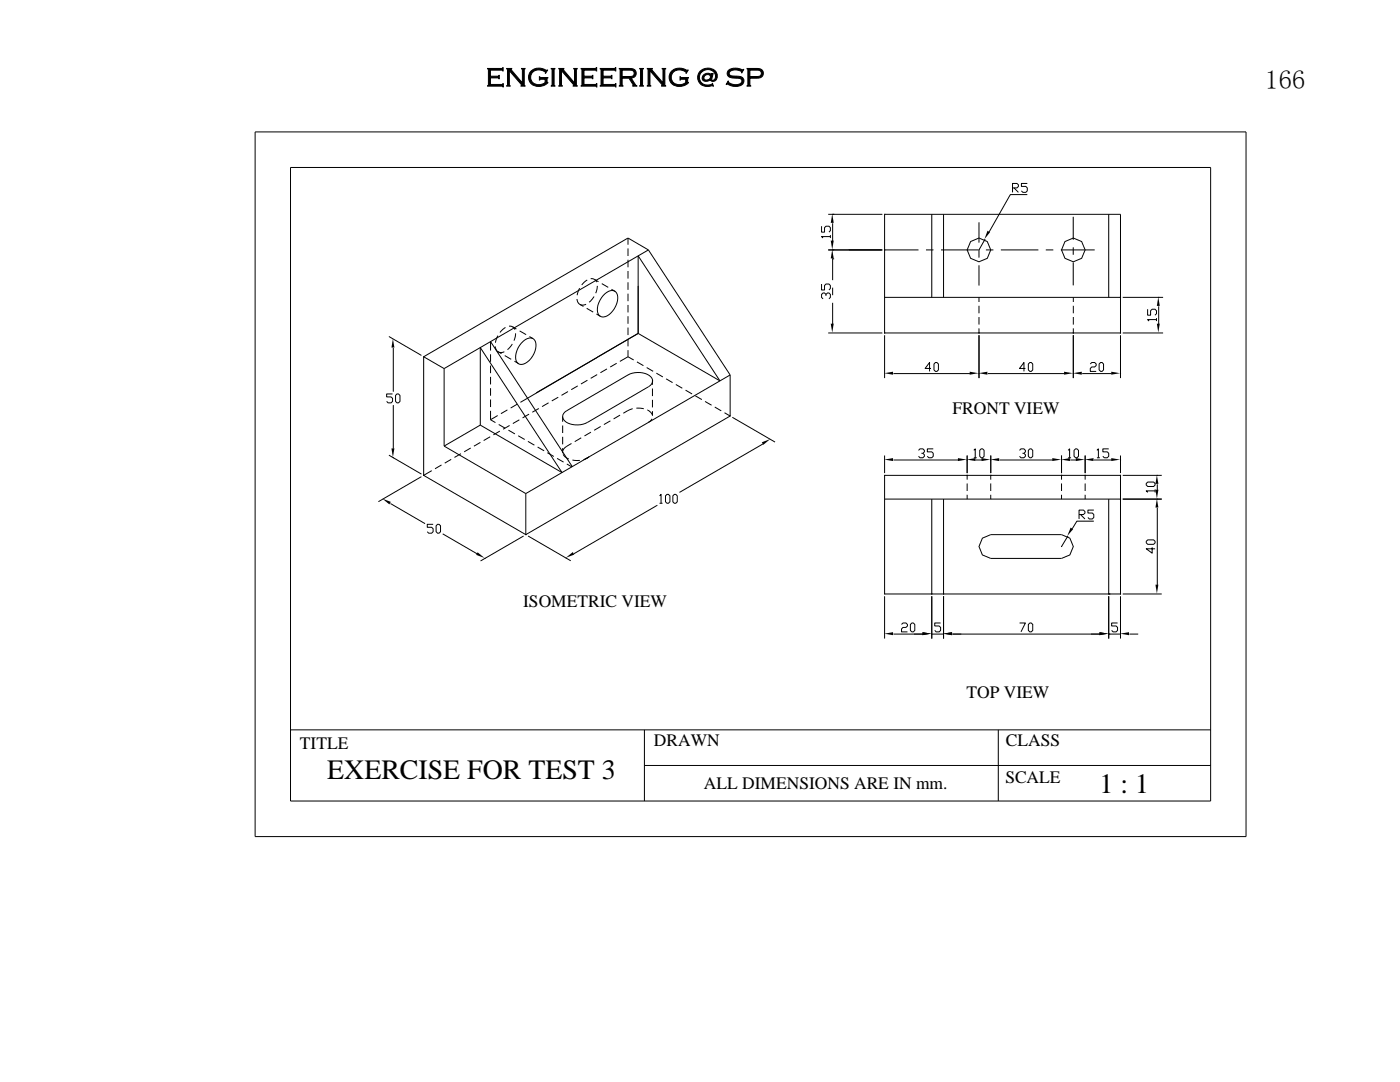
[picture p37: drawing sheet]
<svg xmlns="http://www.w3.org/2000/svg" width="279mm" height="216mm" viewBox="0 0 279 216" stroke-linecap="round" stroke-linejoin="round" font-family="sans-serif">
<defs><g id="words">
<g font-size="5.6">
<text x="65.3" y="155.3">EXERCISE FOR TEST 3</text>
<text x="219.5" y="158.3">1 : 1</text>
</g>
<g font-size="5.3">
<text x="96.9" y="17.2">ENGINEERING @ SP</text>
<text x="252.5" y="17.8">166</text>
</g>
<g font-size="3.5">
<text x="190.1" y="82.5">FRONT VIEW</text>
<text x="104.4" y="121">ISOMETRIC VIEW</text>
<text x="192.9" y="139.3">TOP VIEW</text>
<text x="59.9" y="149.4">TITLE</text>
<text x="130.5" y="148.8">DRAWN</text>
<text x="200.7" y="148.8">CLASS</text>
<text x="140.5" y="157.5">ALL DIMENSIONS ARE IN mm.</text>
<text x="200.6" y="156.2">SCALE</text>
</g>
</g></defs>
<g fill="none" stroke="#000" stroke-width=".2">
<path d="M50.9 26.3h197.8v140.6h-197.8zM58 33.4h183.6v126.4h-183.6zM202.1 37.5h.9l.3-.3v-.3l-.3-.3h-.9v1.8M202.4 37.5l.9 .9M205 36.6h-1.2v.6h.9l.3 .3v.6l-.3 .3h-.6l-.3-.3M205 38.8h-3.4l-4.2 7.5M115.1 59.7a1.17 1.17 0 0 0 .6 1.1 1.17 1.17 0 0 0 1.3-.1M115.7 57.5l-.5 1.4M117.2 55.9l-1.1 1M117.9 55.6a1.02 1.02 0 0 1 1.2 .7M118.6 59.2l-1 1.1M118.7 55.8l.7 .4"/>
<path d="M119.2 57l-.3 1.5M120.1 56.6l1.3 .7M120.7 58.6a1.52 1.52 0 0 1 2.3-.2 3.9 3.9 0 0 1-1.8 4.6 1.23 1.23 0 0 1-1.4 .1 1.23 1.23 0 0 1-.6-1.3l.3-1.4 .5-1zM122 57.7l.8 .4M125.3 47.5l-40.7 23.7M125.3 47.5l4.1 2.4M125.3 47.5v1.3M125.3 49.6v1.5M125.3 51.8v1.5M125.3 54.1v1.5M125.3 56.3v1.5M125.3 58.6v1.5"/>
<path d="M127.4 51.1l16.3 24.9-16.3-9.5zM129.4 49.9l-40.8 23.6M129.4 49.9l16.3 24.9M164 45.1v1.2h.6v-.9l.2-.3h.6l.3 .3v.6l-.3 .3M164 56.7v1.2h.6v-.9l.2-.3h.6l.3 .3v.6l-.3 .3M164.8 58.7l.3-.2h.3l.3 .2v.6l-.3 .3M164.8 59v-.3l-.2-.2h-.3l-.3 .2v.6l.3 .3M165.3 42.8h10.8M165.3 49.9h10.8M165.7 46.9v.6M165.7 47.2h-1.7l.3 .3M166.2 42.8h.1"/>
<path d="M166.2 44.5v3.6M166.2 49.9h.1M166.2 51.6h.1M166.2 51.6v4.3M166.2 57.4v1.5M176.5 42.8h47.1v23.6h-47.1zM176.5 49.9h6.8M176.5 59.3h47.1M184.8 49.9h1.5M186 42.8v16.5M187.8 49.9h7.5M188.3 42.8v16.5"/>
<path d="M195.4 44.4v4M195.4 49.9h.1M195.4 49.9v1.5M195.4 52.9v4.1M195.4 59.3v1M196.5 47.8l-1.1 2.1M196.5 47.8h.1M196.8 49.9h1.5M199.7 49.9h7.5M208.7 49.9h1.5M211.7 49.9h6.8M214.2 43.3v4.5"/>
<path d="M214.2 49.3v1.5M214.2 52.4v4.5M214.2 59.3v1M221.3 42.8v16.5M224.1 59.3h8M77.6 67.1l6.5 3.8M78.3 78.6h-1.1v.6h.8l.3 .3v.6l-.3 .3h-.5l-.3-.3M78.5 69.4v8.8M79.2 78.6h.3l.3 .3v1.2l-.3 .3h-.3l-.3-.3v-1.2zM84.6 71.2v23.7M84.6 71.2l4 2.3M84.6 71.2h.1"/>
<path d="M88.6 73.5v15.5M95.9 69.3v15.5M95.9 69.4l16.3 24.9-16.3-9.5M97.9 69.9v-1.7l16.3 24.9M97.9 70.7v1.5M97.9 72.9v1.6M97.9 75.2v1.5M97.9 77.5v1.5M97.9 79.7v1.5M98.8 69.1a1.15 1.15 0 0 0 .6 1.1 1.15 1.15 0 0 0 1.3 0M99.3 70.1l.8 .5M99.4 67l-.5 1.4"/>
<path d="M100.7 70.9l1.3 .8M100.9 65.3l-1.1 1M101.6 65.1a1.02 1.02 0 0 1 1.2 .7M102.3 68.6l-1 1.2M102.3 65.2l.8 .5M102.7 72.1l.8 .5M102.9 66.5l-.3 1.5M103.7 66l1.3 .8M104.4 68.1a1.53 1.53 0 0 1 2.3-.2 3.9 3.9 0 0 1-2.6 4.8 1.32 1.32 0 0 1-1.2-1.8l.5-1.5zM105.7 67.2l.7 .4M111.4 79.3l-1.3 .7M113.4 78.1l-1.3 .8"/>
<path d="M115.3 77l-1.3 .8M115.7 60.7l.7 .5M117.1 61.5l1.3 .8M117.2 75.9l-1.3 .7M119 62.7l.8 .4M119.2 74.7l-1.3 .8M119.2 71.3l-12.2 7.1M121.1 73.6l-1.3 .8M123.1 72.5l-1.3 .7M125.3 60.8v1.5M125.3 63.1v1.5M125.3 65.4v1.5"/>
<path d="M125.3 67.6v1.5M125.3 69.9v1.3M125.3 71.2l-1.6 .9M125.3 71.2l1.2 .6M127.1 72.2l1.3 .8M127.4 66.5l-23.5 13.8M127.4 66.5l-8.2 4.8M129.1 73.3l1.2 .8M130.2 75.9v.9M130.2 77.5v1.5M130.2 79.8v1.5M131 74.5l1.3 .7"/>
<path d="M132.9 75.6l1.3 .7M134.9 76.7l1.3 .8M136.8 77.9l1.3 .7M138.8 79l1.3 .7M145.7 74.8v8.2M145.7 74.8l-40.8 23.7M165.3 66.4h10.8M166.2 60.4v4.3M176.5 66.9v8.5M178.3 74.5h15.3M185.8 73.5h-1.2l.9-1.2v1.8M186.7 72.3h.3l.3 .3v1.2l-.3 .3h-.3l-.3-.3v-1.2z"/>
<path d="M195.4 61v1.5M195.4 63.3v1.5M195.4 65.5v.9M195.4 66.9v8.5M195.4 74.5h.1M197.1 74.5h15.3M204.6 73.5h-1.1l.9-1.2v1.8M205.5 72.3h.3l.3 .3v1.2l-.3 .3h-.3l-.3-.3v-1.2zM214.2 61v1.5M214.2 63.3v1.5M214.2 65.5v.9M214.2 66.9v8.5"/>
<path d="M214.2 74.5h.1M216 74.5h5.9M217.6 72.6l.3-.3h.6l.3 .3v.3l-.3 .3h-.6l-.3 .3v.6h1.2M219.7 72.3h.2l.3 .3v1.2l-.3 .3h-.2l-.3-.3v-1.2zM223.6 66.9v8.5M223.6 74.5h.1M224.1 66.4h8M229 61.7v1.2h.6v-.9l.3-.3h.6l.3 .3v.6l-.3 .3M230.8 63.5v.6M230.8 63.8h-1.8l.3 .3M231.2 61.1v3.6M77.6 90.8l6.5 3.8"/>
<path d="M78.5 80.8v8.8M78.5 91.3h.1M84.1 95.1l-8.6 5M84.6 94.9h.1M84.6 94.9l20.3 11.8M86.2 93.9l-1.6 1M88.1 92.8l-1.3 .7M88.6 89l16.3 9.5M90.1 91.7l-1.3 .7M92 90.5l-1.3 .8M93.9 89.4l-1.3 .8M95.9 84.8l-7.3 4.2"/>
<path d="M95.9 88.3l-1.3 .7M97.8 87.2l-1.3 .7M97.9 82v1.8M97.9 83.8l1 .5M99.3 82.9l-1.4 .9M99.5 84.7l1.3 .7M99.8 86l-1.3 .8M101.3 81.8l-1.3 .7M101.5 85.8l1.3 .8M101.7 84.9l-1.3 .7M103.2 80.7l-1.3 .7M103.4 86.9l1.3 .8"/>
<path d="M103.6 83.8l-1.3 .7M104.9 98.5v8.2M105.4 88.1l1.2 .7M105.6 82.6l-1.3 .8M107.3 89.2l1.3 .8M107.5 81.5l-1.3 .8M109.2 90.3l1.3 .8M109.5 80.4l-1.3 .7M111.2 91.5l1.3 .7M112.3 83.1v1.1M112.3 84.9v1.5M112.3 87.2v1.5"/>
<path d="M112.3 89.4v1M112.4 90.7l.4 .4 .7 .5M112.8 82.2l12.5-7.4a4 4 0 0 1 4.8 .7 1.25 1.25 0 0 1-.7 1.7l-12.2 7.1a4 4 0 0 1-4.8-.6 1.11 1.11 0 0 1 .4-1.5zM113.1 92.6l1 .6M114.1 88.5a2.78 2.78 0 0 0-1.8 1.4M114.2 91.8l1.5 .1M116 87.4l-1.3 .7M117.5 91.2l-1 .5M117.9 86.2l-1.3 .8M119.9 85.1l-1.3 .8M121.8 84l-1.3 .7M123.7 82.8l-1.2 .8"/>
<path d="M126.3 81.6l-1.9 .9M127 81.4l1.5 .2M129.2 81.8a1.84 1.84 0 0 1 1 1M130.1 83.6l-.7 .7M130.2 82v1M131.6 98.9l.3-.3v1.8M133.1 98.6h.3l.3 .3v1.2l-.3 .3h-.3l-.3-.3v-1.2zM134.6 98.6h.3l.3 .3v1.2l-.3 .3h-.3l-.3-.3v-1.2zM140.7 80.1l1.3 .8M142.6 81.2l1.3 .8M144.6 82.4l1.1 .6M145.7 83l-40.8 23.7"/>
<path d="M145.7 83h.1M146.2 83.3l8.5 4.9M152.3 88.6l-16.7 9.7M176.5 90.9v3.5M176.5 94.9h47.1v23.6h-47.1zM176.5 99.6h47.1M178.3 91.8h13M183.3 89.9l.3-.3h.6l.3 .3v.3l-.3 .3h-.3M184.2 90.5l.3 .2v.3l-.3 .3h-.6l-.3-.3M186 99.6v18.9M186.2 89.6h-1.1v.6h.9l.2 .3v.5l-.2 .3h-.6l-.3-.3M188.3 99.6v18.9"/>
<path d="M193 90.9v3.5M193 91.8h.1M193 94.9v.8M193 96.5v1.5M193 98.7v.9M194.3 89.9l.3-.3v1.7M194.3 91.3h.6M194.8 91.8h1.2M195.8 89.6h.3l.3 .3v1.1l-.3 .3h-.3l-.3-.3v-1.1zM197.7 90.9v3.5M197.7 91.8h.1M197.7 94.9v.8"/>
<path d="M197.7 96.5v1.5M197.7 98.7v.9M199.5 91.8h10.6M203.5 89.9l.3-.3h.6l.2 .3v.3l-.2 .3h-.3M204.4 90.5l.2 .2v.3l-.2 .3h-.6l-.3-.3M205.5 89.6h.3l.3 .3v1.1l-.3 .3h-.3l-.3-.3v-1.1zM211.9 90.9v3.5M211.9 91.8h.1M211.9 94.9v.8M211.9 96.5v1.5M211.9 98.7v.9M213.2 89.9l.3-.3v1.7"/>
<path d="M213.2 91.3h.6M213.6 91.8h1.2M214.6 89.6h.3l.3 .3v1.1l-.3 .3h-.3l-.2-.3v-1.1zM216.6 90.9v3.5M216.6 91.8h.1M216.6 94.9v.8M216.6 96.5v1.5M216.6 98.7v.9M218.3 91.8h3.6M218.9 89.9l.3-.3v1.7M218.9 91.3h.6M221.3 89.6h-1.2v.6h.9l.3 .3v.5l-.3 .3h-.6l-.3-.3"/>
<path d="M221.3 99.6v18.9M223.6 90.9v3.5M223.6 91.8h.1M224.1 94.9h7.8M224.1 99.6h7.8M228.8 96.5l.3-.3h1.1l.3 .3v.3l-.3 .3h-1.1l-.3-.3zM230.5 97.7v.6M230.5 98h-1.7l.3 .3M231 96.6v1.2M77.9 100.5l6.9 4M86.4 104.6h-1.1v.6h.8l.3 .3v.6l-.3 .3h-.5l-.3-.3M87.3 104.6h.3l.3 .3v1.2l-.3 .3h-.3l-.3-.3v-1.2z"/>
<path d="M88.4 106.5l6.8 4M96.8 111.4h.1M104.5 106.9l-8.6 5M104.9 106.7h.1M105.4 106.9l8.5 5M113 111.4h.1M131.2 100.8l-16.7 9.7M131.6 100.4h.6M176.5 119v8.4M186 119v8.4M188.3 119v8.4M196.1 107.4l1.6-.7h14.2l1.6 .7 .7 1.7-.7 1.6-1.6 .7h-14.2l-1.6-.7-.7-1.6z"/>
<path d="M211.9 109.1h.1M213.1 107l-1.2 2.1M213.1 107h.1M215.3 102.7h.9l.3-.3v-.3l-.3-.3h-.9v1.8M215.6 102.7l.9 .9M218.3 101.8h-1.2v.6h.9l.3 .3v.6l-.3 .3h-.6l-.3-.3M218.3 104h-3.4l-.9 1.5M221.3 118.5h.1M221.3 119v8.4M223.6 119v8.4M224.1 118.5h7.8M228.8 108l.3-.3h1.1l.3 .3v.3l-.3 .3h-1.1l-.3-.3z"/>
<path d="M229.9 109.2v1.2l-1.1-.9h1.7M231 101.4v15.3M178.3 126.5h5.9M179.9 124.6l.3-.3h.6l.3 .3v.3l-.3 .3h-.6l-.3 .3v.6h1.2M182 124.3h.3l.3 .3v1.2l-.3 .3h-.3l-.3-.3v-1.2zM186 126.5h2.3M187.7 124.3h-1.2v.6h.9l.3 .3v.6l-.3 .3h-.6l-.3-.3M190.1 126.5h29.4M203.5 124.3h1.1l-.8 1.8M205.5 124.3h.3l.3 .3v1.2l-.3 .3h-.3l-.3-.3v-1.2zM221.3 126.5h.1M221.3 126.5h2.3"/>
<path d="M223 124.3h-1.1v.6h.8l.3 .3v.6l-.3 .3h-.5l-.3-.3M225.4 126.5h1.8M58 145.6h183.6M128.6 145.6v14.2M128.6 152.7h113M199.2 145.6v14.2"/>
<circle cx="195.4" cy="49.9" r="2.36"/>
<circle cx="214.2" cy="49.9" r="2.37"/>
</g>
<g fill="#000">
<path d="M166.1 42.7l.3 1.8h-.6zM165.8 48h.6l-.3 1.8zM166.1 49.8l.3 1.8h-.6zM197.1 46l.5 .3-1.1 1.4zM78.4 67.6l.3 1.8h-.6zM165.8 64.6h.6l-.3 1.8zM176.5 74.5l1.7-.3v.6zM193.5 74.2l1.8 .3-1.8 .3zM195.3 74.5l1.8-.3v.6zM212.4 74.2l1.7 .3-1.7 .3zM214.1 74.5l1.8-.3v.6zM221.8 74.2l1.7 .3-1.7 .3z"/>
<path d="M231.2 59.3l.3 1.7h-.6zM230.9 64.6h.6l-.3 1.8zM78.1 89.5h.6l-.3 1.8zM152 88.3l1.7-.7-1.4 1.2zM176.5 91.7l1.7-.3v.6zM191.2 91.4l1.7 .3-1.7 .3zM192.9 91.7l1.8-.3v.6zM195.9 91.4l1.7 .3-1.7 .3zM197.6 91.7l1.8-.3v.6zM210 91.4l1.8 .3-1.8 .3zM211.8 91.7l1.7-.3v.6zM214.7 91.4l1.8 .3-1.8 .3z"/>
<path d="M216.5 91.7l1.7-.3v.6zM221.8 91.4l1.7 .3-1.7 .3zM230.9 94.8l.3 1.7h-.6zM230.6 97.7h.6l-.3 1.8zM76.3 99.5l1.7 .6-.3 .5zM95.3 110.2l1.4 1.1-1.7-.6zM112.9 111.3l1.4-1.1 .3 .5zM213.7 105.3l.5 .3-1.2 1.4zM230.9 99.5l.3 1.8h-.6zM230.6 116.7h.6l-.3 1.7zM176.5 126.4l1.7-.3v.6zM184.1 126.1l1.8 .3-1.8 .3z"/>
<path d="M188.2 126.4l1.8-.3v.6zM219.4 126.1l1.8 .3-1.8 .3zM223.5 126.4l1.8-.3v.6z"/>
</g>
<use href="#words"/>
</svg>
